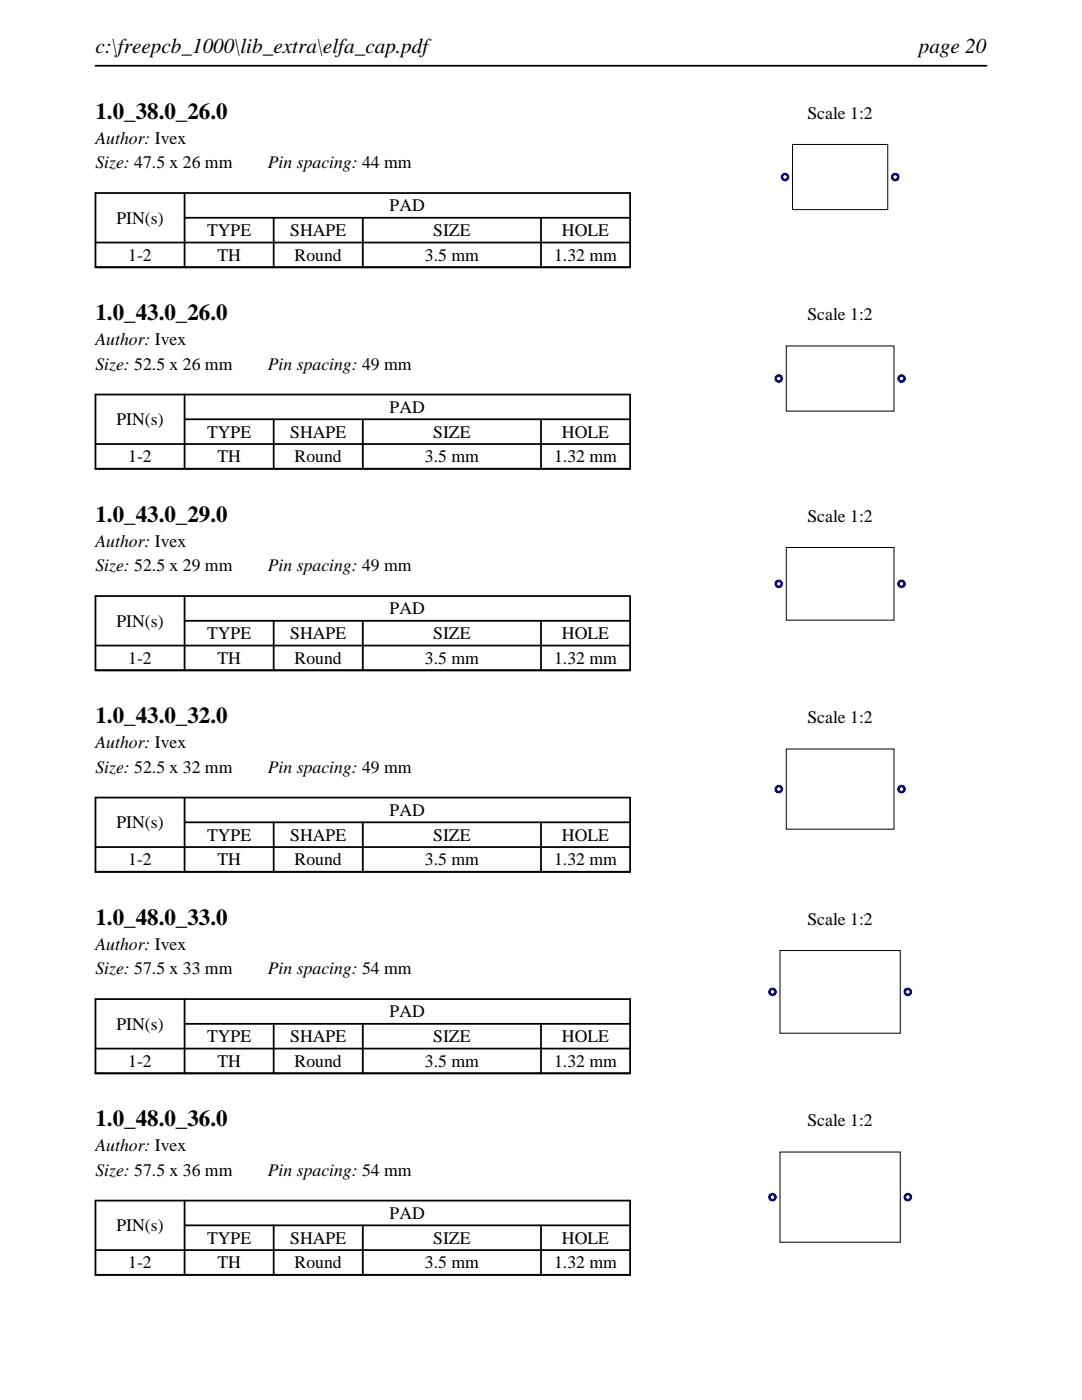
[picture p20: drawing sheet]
<svg xmlns="http://www.w3.org/2000/svg" width="216mm" height="279mm" viewBox="0 0 216 279" stroke-linecap="round" stroke-linejoin="round" font-family="sans-serif">
<defs><g id="words">
<g font-size="4.6">
<text x="19" y="23.7">1.0_38.0_26.0</text>
<text x="19" y="63.9">1.0_43.0_26.0</text>
<text x="19" y="104.1">1.0_43.0_29.0</text>
<text x="19" y="144.4">1.0_43.0_32.0</text>
<text x="19" y="184.6">1.0_48.0_33.0</text>
<text x="19" y="224.8">1.0_48.0_36.0</text>
</g>
<g font-size="4.2">
<text x="19" y="10.6">c:\freepcb_1000\lib_extra\elfa_cap.pdf</text>
<text x="183.3" y="10.6">page 20</text>
</g>
<g font-size="3.5">
<text x="161.1" y="23.7">Scale 1:2</text>
<text x="19" y="28.6">Author: Ivex</text>
<text x="19" y="33.6">Size: 47.5 x 26 mm</text>
<text x="53.4" y="33.6">Pin spacing: 44 mm</text>
<text x="23.2" y="44.6">PIN(s)</text>
<text x="41.3" y="47.1">TYPE</text>
<text x="57.9" y="47.1">SHAPE</text>
<text x="77.8" y="42.2">PAD</text>
<text x="86.4" y="47.1">SIZE</text>
<text x="112.1" y="47.1">HOLE</text>
<text x="25.6" y="52.1">1-2</text>
<text x="43.4" y="52.1">TH</text>
<text x="58.8" y="52.1">Round</text>
<text x="84.8" y="52.1">3.5 mm</text>
<text x="110.6" y="52.1">1.32 mm</text>
<text x="161.1" y="63.9">Scale 1:2</text>
<text x="19" y="68.9">Author: Ivex</text>
<text x="19" y="73.8">Size: 52.5 x 26 mm</text>
<text x="53.4" y="73.8">Pin spacing: 49 mm</text>
<text x="77.8" y="82.4">PAD</text>
<text x="23.2" y="84.8">PIN(s)</text>
<text x="41.3" y="87.3">TYPE</text>
<text x="57.9" y="87.3">SHAPE</text>
<text x="86.4" y="87.3">SIZE</text>
<text x="112.1" y="87.3">HOLE</text>
<text x="25.6" y="92.3">1-2</text>
<text x="43.4" y="92.3">TH</text>
<text x="58.8" y="92.3">Round</text>
<text x="84.8" y="92.3">3.5 mm</text>
<text x="110.6" y="92.3">1.32 mm</text>
<text x="161.1" y="104.1">Scale 1:2</text>
<text x="19" y="109.1">Author: Ivex</text>
<text x="19" y="114">Size: 52.5 x 29 mm</text>
<text x="53.4" y="114">Pin spacing: 49 mm</text>
<text x="23.2" y="125.1">PIN(s)</text>
<text x="77.8" y="122.6">PAD</text>
<text x="41.3" y="127.6">TYPE</text>
<text x="57.9" y="127.6">SHAPE</text>
<text x="86.4" y="127.6">SIZE</text>
<text x="112.1" y="127.6">HOLE</text>
<text x="25.6" y="132.5">1-2</text>
<text x="43.4" y="132.5">TH</text>
<text x="58.8" y="132.5">Round</text>
<text x="84.8" y="132.5">3.5 mm</text>
<text x="110.6" y="132.5">1.32 mm</text>
<text x="19" y="149.3">Author: Ivex</text>
<text x="161.1" y="144.4">Scale 1:2</text>
<text x="19" y="154.2">Size: 52.5 x 32 mm</text>
<text x="53.4" y="154.2">Pin spacing: 49 mm</text>
<text x="23.2" y="165.3">PIN(s)</text>
<text x="41.3" y="167.8">TYPE</text>
<text x="57.9" y="167.8">SHAPE</text>
<text x="77.8" y="162.8">PAD</text>
<text x="86.4" y="167.8">SIZE</text>
<text x="112.1" y="167.8">HOLE</text>
<text x="25.6" y="172.7">1-2</text>
<text x="43.4" y="172.7">TH</text>
<text x="58.8" y="172.7">Round</text>
<text x="84.8" y="172.7">3.5 mm</text>
<text x="110.6" y="172.7">1.32 mm</text>
<text x="161.1" y="184.6">Scale 1:2</text>
<text x="19" y="189.5">Author: Ivex</text>
<text x="19" y="194.5">Size: 57.5 x 33 mm</text>
<text x="53.4" y="194.5">Pin spacing: 54 mm</text>
<text x="77.8" y="203.1">PAD</text>
<text x="23.2" y="205.5">PIN(s)</text>
<text x="41.3" y="208">TYPE</text>
<text x="57.9" y="208">SHAPE</text>
<text x="86.4" y="208">SIZE</text>
<text x="112.1" y="208">HOLE</text>
<text x="25.6" y="212.9">1-2</text>
<text x="43.4" y="212.9">TH</text>
<text x="58.8" y="212.9">Round</text>
<text x="84.8" y="212.9">3.5 mm</text>
<text x="110.6" y="212.9">1.32 mm</text>
<text x="161.1" y="224.8">Scale 1:2</text>
<text x="19" y="229.7">Author: Ivex</text>
<text x="19" y="234.7">Size: 57.5 x 36 mm</text>
<text x="53.4" y="234.7">Pin spacing: 54 mm</text>
<text x="23.2" y="245.7">PIN(s)</text>
<text x="77.8" y="243.3">PAD</text>
<text x="41.3" y="248.2">TYPE</text>
<text x="57.9" y="248.2">SHAPE</text>
<text x="86.4" y="248.2">SIZE</text>
<text x="112.1" y="248.2">HOLE</text>
<text x="25.6" y="253.2">1-2</text>
<text x="43.4" y="253.2">TH</text>
<text x="58.8" y="253.2">Round</text>
<text x="84.8" y="253.2">3.5 mm</text>
<text x="110.6" y="253.2">1.32 mm</text>
</g>
</g></defs>
<path d="M19 13.1h177.8M19 38.5h106.7v14.8h-106.7zM36.8 38.5v14.8M19 48.4h106.7M36.8 43.5h88.9M54.6 43.5v9.8M72.4 43.5v9.8M107.9 43.5v9.8" fill="none" stroke="#000" stroke-width=".35"/>
<path d="M158.1 28.8h19v13h-19z" fill="none" stroke="#000" stroke-width=".2"/>
<g fill="#00f">
<path d="M155.8 35.3a.87 .87 0 0 0 1.7 0 .87 .87 0 0 0-1.7 0zM156.3 35.3a.35 .35 0 0 1 .7 0 .35 .35 0 0 1-.7 0z"/>
<path d="M177.8 35.3a.87 .87 0 0 0 1.7 0 .87 .87 0 0 0-1.7 0zM178.3 35.3a.35 .35 0 0 1 .7 0 .35 .35 0 0 1-.7 0z"/>
</g>
<path d="M19 78.7h106.7v14.9h-106.7zM36.8 78.7v14.9M19 88.6h106.7M36.8 83.7h88.9M54.6 83.7v9.9M72.4 83.7v9.9M107.9 83.7v9.9" fill="none" stroke="#000" stroke-width=".35"/>
<path d="M156.9 69h21.5v13h-21.5z" fill="none" stroke="#000" stroke-width=".2"/>
<g fill="#00f">
<path d="M154.5 75.5a.9 .9 0 0 0 1.8 0 .9 .9 0 0 0-1.8 0zM155.1 75.5a.33 .33 0 0 1 .6 0 .33 .33 0 0 1-.6 0z"/>
<path d="M179 75.5a.9 .9 0 0 0 1.8 0 .9 .9 0 0 0-1.8 0zM179.6 75.5a.33 .33 0 0 1 .6 0 .33 .33 0 0 1-.6 0z"/>
</g>
<path d="M19 119h106.7v14.8h-106.7zM36.8 119v14.8M19 128.8h106.7M36.8 123.9h88.9M54.6 123.9v9.9M72.4 123.9v9.9M107.9 123.9v9.9" fill="none" stroke="#000" stroke-width=".35"/>
<path d="M156.9 109.3h21.5v14.5h-21.5z" fill="none" stroke="#000" stroke-width=".2"/>
<g fill="#00f">
<path d="M154.5 116.5a.9 .9 0 0 0 1.8 0 .9 .9 0 0 0-1.8 0zM155.1 116.5a.33 .33 0 0 1 .6 0 .33 .33 0 0 1-.6 0z"/>
<path d="M179 116.5a.9 .9 0 0 0 1.8 0 .9 .9 0 0 0-1.8 0zM179.6 116.5a.33 .33 0 0 1 .6 0 .33 .33 0 0 1-.6 0z"/>
</g>
<path d="M19 159.2h106.7v14.8h-106.7zM36.8 159.2v14.8M19 169.1h106.7M36.8 164.1h88.9M54.6 164.1v9.9M72.4 164.1v9.9M107.9 164.1v9.9" fill="none" stroke="#000" stroke-width=".35"/>
<path d="M156.9 149.5h21.5v16h-21.5z" fill="none" stroke="#000" stroke-width=".2"/>
<g fill="#00f">
<path d="M154.5 157.5a.9 .9 0 0 0 1.8 0 .9 .9 0 0 0-1.8 0zM155.1 157.5a.33 .33 0 0 1 .6 0 .33 .33 0 0 1-.6 0z"/>
<path d="M179 157.5a.9 .9 0 0 0 1.8 0 .9 .9 0 0 0-1.8 0zM179.6 157.5a.33 .33 0 0 1 .6 0 .33 .33 0 0 1-.6 0z"/>
</g>
<path d="M19 199.4h106.7v14.8h-106.7zM36.8 199.4v14.8M19 209.3h106.7M36.8 204.3h88.9M54.6 204.3v9.9M72.4 204.3v9.9M107.9 204.3v9.9" fill="none" stroke="#000" stroke-width=".35"/>
<path d="M155.6 189.7h24v16.5h-24z" fill="none" stroke="#000" stroke-width=".2"/>
<g fill="#00f">
<path d="M153.3 197.9a.88 .88 0 0 0 1.7 0 .88 .88 0 0 0-1.7 0zM153.8 197.9a.35 .35 0 0 1 .7 0 .35 .35 0 0 1-.7 0z"/>
<path d="M180.3 197.9a.87 .87 0 0 0 1.7 0 .87 .87 0 0 0-1.7 0zM180.8 197.9a.35 .35 0 0 1 .7 0 .35 .35 0 0 1-.7 0z"/>
</g>
<path d="M19 239.6h106.7v14.8h-106.7zM36.8 239.6v14.8M19 249.5h106.7M36.8 244.5h88.9M54.6 244.5v9.9M72.4 244.5v9.9M107.9 244.5v9.9" fill="none" stroke="#000" stroke-width=".35"/>
<path d="M155.6 229.9h24v18h-24z" fill="none" stroke="#000" stroke-width=".2"/>
<g fill="#00f">
<path d="M153.3 238.9a.88 .88 0 0 0 1.7 0 .88 .88 0 0 0-1.7 0zM153.8 238.9a.35 .35 0 0 1 .7 0 .35 .35 0 0 1-.7 0z"/>
<path d="M180.3 238.9a.87 .87 0 0 0 1.7 0 .87 .87 0 0 0-1.7 0zM180.8 238.9a.35 .35 0 0 1 .7 0 .35 .35 0 0 1-.7 0z"/>
</g>
<use href="#words"/>
</svg>
